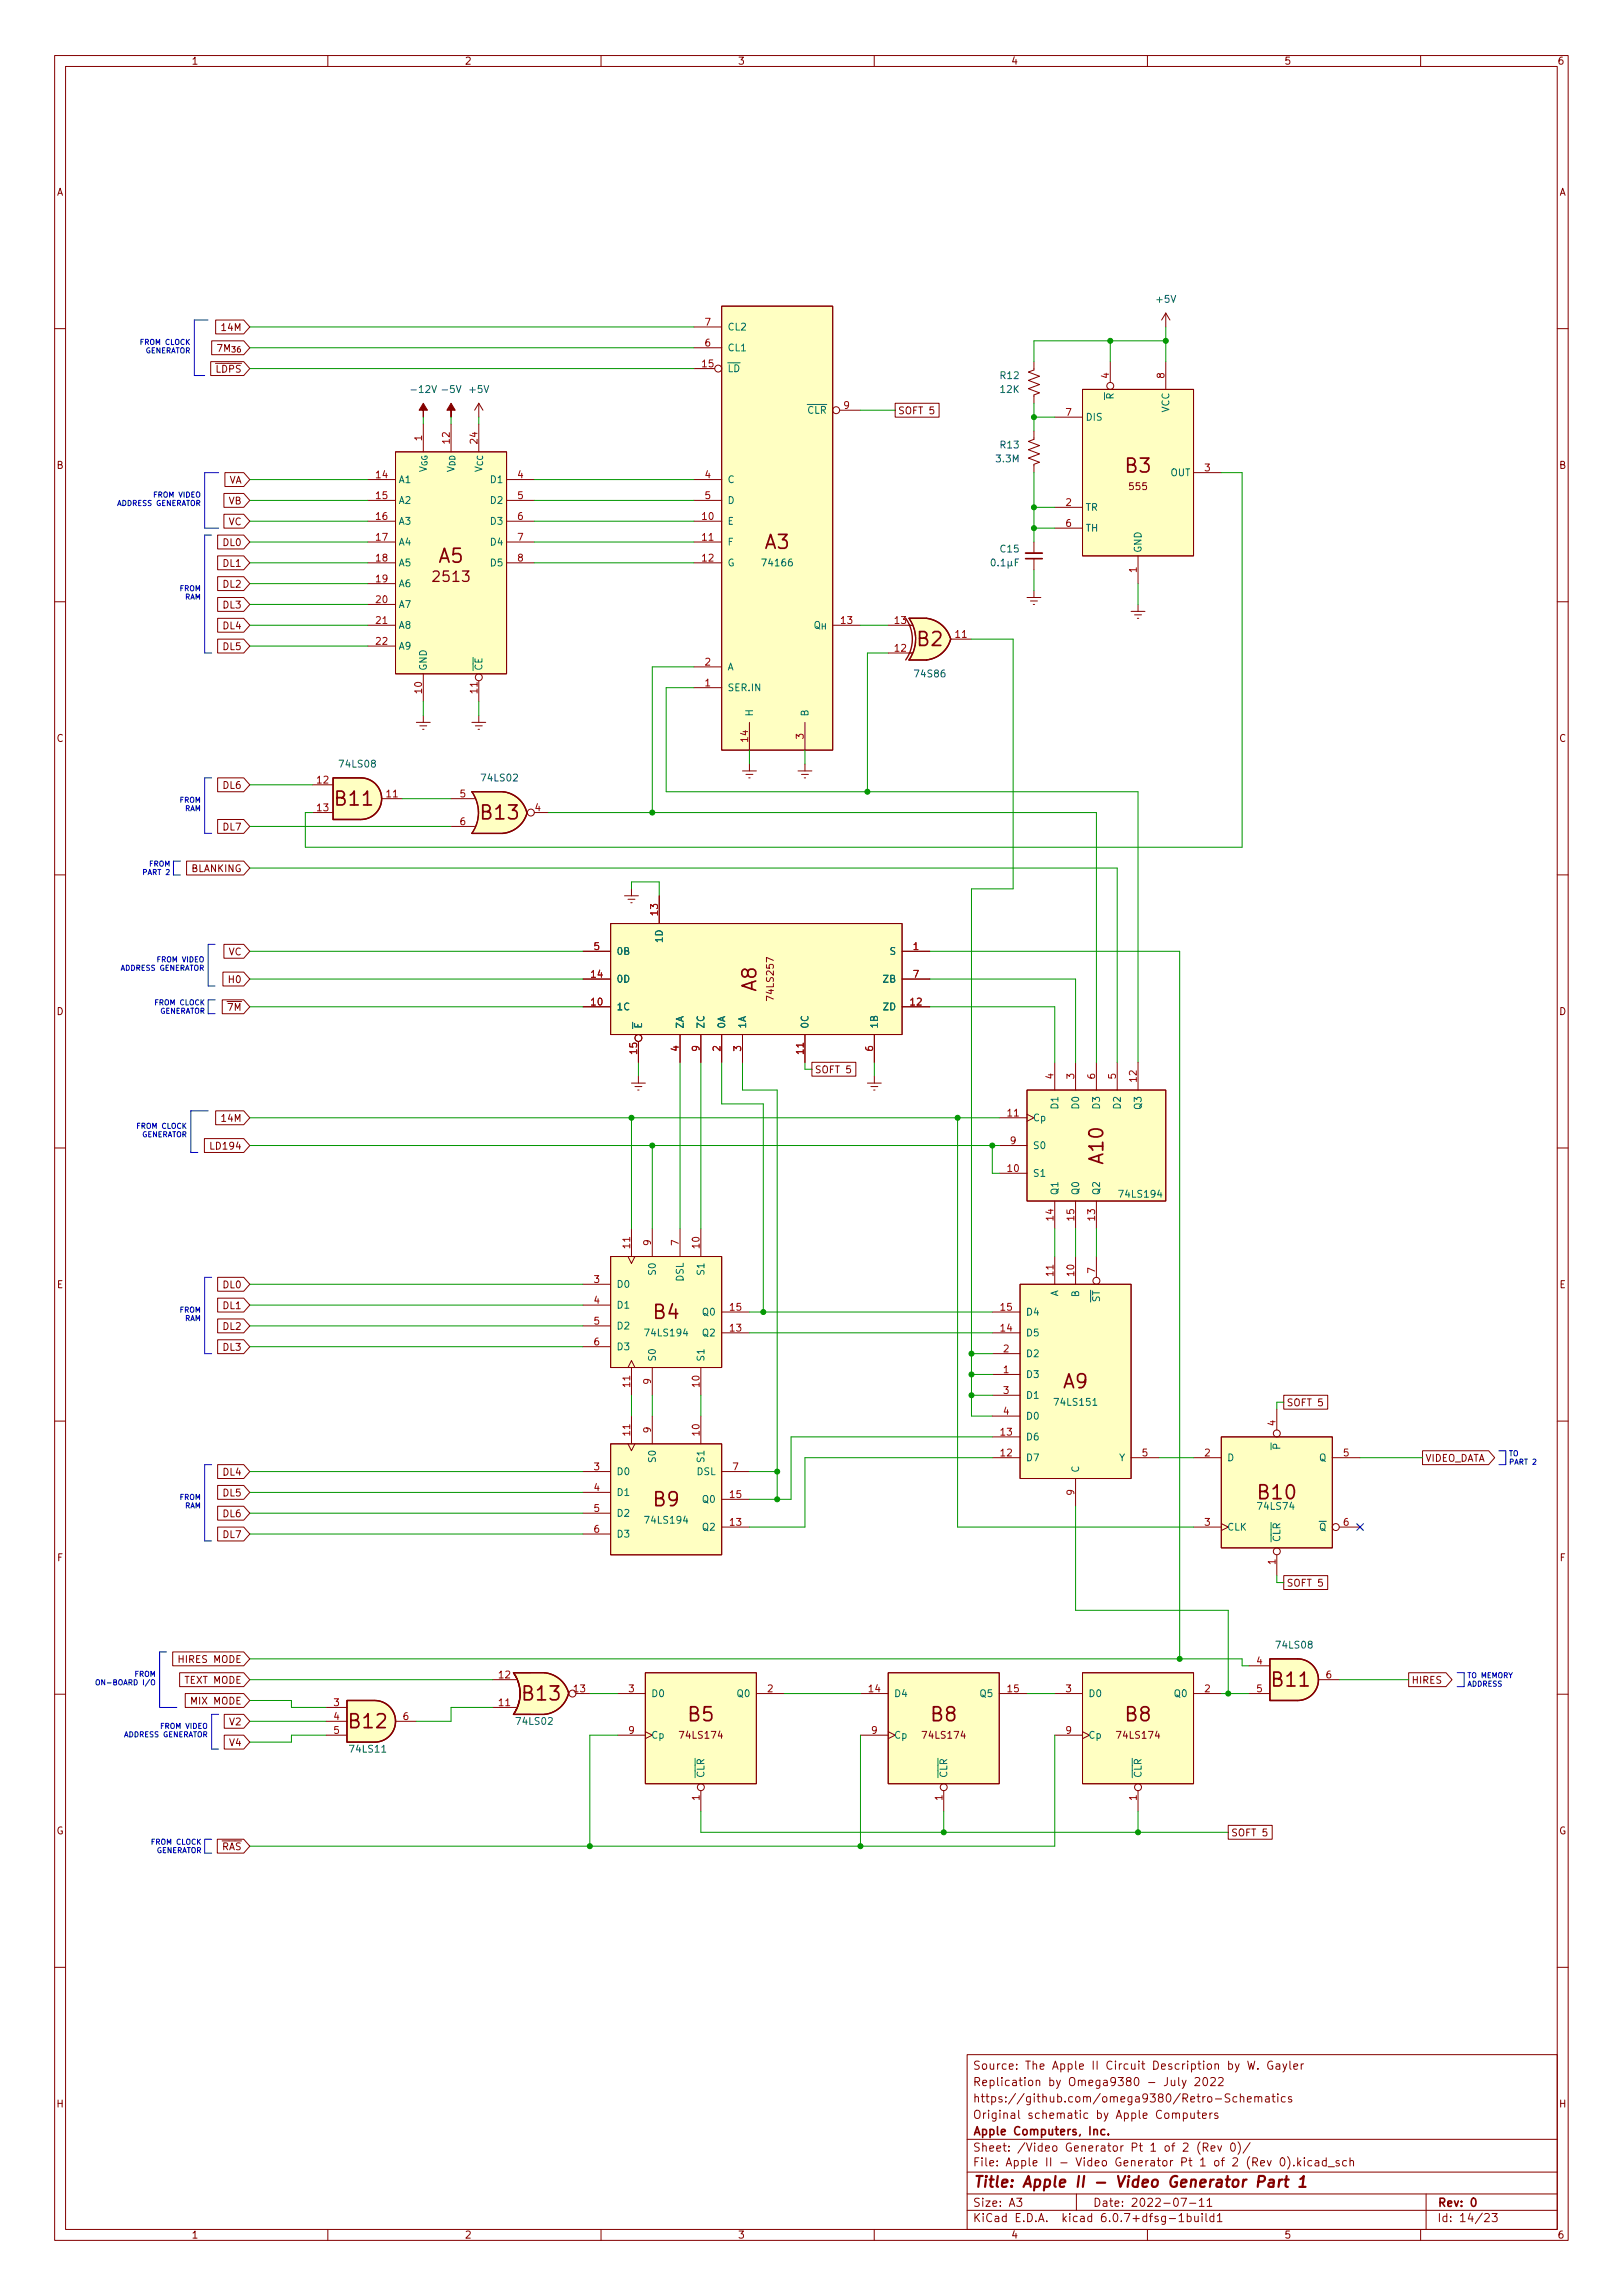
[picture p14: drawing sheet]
<svg xmlns="http://www.w3.org/2000/svg" width="297mm" height="420mm" viewBox="0 0 297 420" stroke-linecap="round" stroke-linejoin="round" font-family="sans-serif">
<defs><g id="words">
<g font-size="3.5" fill="#840000">
<text x="206" y="86.5">B3</text>
<text x="140" y="100.5">A3</text>
<text x="80.3" y="103">A5</text>
<text x="167.9" y="118.3">B2</text>
<text x="61.5" y="147.5">B11</text>
<text x="88.2" y="150">B13</text>
<text x="138.4" y="181.5" transform="rotate(-90 138.4 181.5)">A8</text>
<text x="201.9" y="213" transform="rotate(-90 201.9 213)">A10</text>
<text x="119.7" y="241.5">B4</text>
<text x="194.6" y="254.2">A9</text>
<text x="119.7" y="275.8">B9</text>
<text x="230.4" y="274.5">B10</text>
<text x="95.8" y="311.3">B13</text>
<text x="233" y="308.8">B11</text>
<text x="64.1" y="316.4">B12</text>
<text x="126" y="315.1">B5</text>
<text x="170.5" y="315.1">B8</text>
<text x="206" y="315.1">B8</text>
</g>
<text font-size="2.8" fill="#840000" x="178" y="400.5">Title: Apple II - Video Generator Part 1</text>
<text font-size="2.7" fill="#840000" x="79.6" y="106.5">2513</text>
<g font-size="2.1" fill="#840000">
<text x="178" y="381.9">Replication by Omega9380 - July 2022</text>
<text x="178" y="378.9">Source: The Apple II Circuit Description by W. Gayler</text>
<text x="178" y="387.9">Original schematic by Apple Computers</text>
<text x="178" y="384.9">https://github.com/omega9380/Retro-Schematics</text>
<text x="178" y="393.9">Sheet: /Video Generator Pt 1 of 2 (Rev 0)/</text>
<text x="178" y="390.9">Apple Computers, Inc.</text>
<text x="178" y="396.6">File: Apple II - Video Generator Pt 1 of 2 (Rev 0).kicad_sch</text>
<text x="178" y="406.8">KiCad E.D.A. kicad 6.0.7+dfsg-1build1</text>
<text x="178" y="404">Size: A3</text>
<text x="200" y="404">Date: 2022-07-11</text>
<text x="263" y="404">Rev: 0</text>
<text x="263" y="406.8">Id: 14/23</text>
</g>
<g font-size="1.8" fill="#840000">
<text x="35" y="11.8">1</text>
<text x="85" y="11.8">2</text>
<text x="135" y="11.8">3</text>
<text x="185" y="11.8">4</text>
<text x="235" y="11.8">5</text>
<text x="285" y="11.8">6</text>
<text x="10.3" y="35.8">A</text>
<text x="285.3" y="35.8">A</text>
<text x="40.9" y="60.6">14M</text>
<text x="38.2" y="68.2">~{LDPS}</text>
<text x="164.3" y="75.8">SOFT 5</text>
<text x="10.3" y="85.8">B</text>
<text x="41.8" y="88.5">VA</text>
<text x="206.8" y="89.7">555</text>
<text x="285.3" y="85.8">B</text>
<text x="41.8" y="92.3">VB</text>
<text x="40.9" y="100">DL0</text>
<text x="41.8" y="96.1">VC</text>
<text x="40.9" y="103.8">DL1</text>
<text x="40.9" y="107.6">DL2</text>
<text x="40.9" y="111.4">DL3</text>
<text x="40.9" y="119">DL5</text>
<text x="40.9" y="115.2">DL4</text>
<text x="10.3" y="135.8">C</text>
<text x="285.3" y="135.8">C</text>
<text x="40.9" y="144.4">DL6</text>
<text x="40.9" y="152">DL7</text>
<text x="35" y="159.6">BLANKING</text>
<text x="41.8" y="174.9">VC</text>
<text x="42" y="180">H0</text>
<text x="10.3" y="185.8">D</text>
<text x="40.5" y="185">~{7M}</text>
<text x="141.6" y="182.8" transform="rotate(-90 141.6 182.8)">74LS257</text>
<text x="285.3" y="185.8">D</text>
<text x="149.1" y="196.5">SOFT 5</text>
<text x="40.9" y="205.4">14M</text>
<text x="39" y="210.4">LD194</text>
<text x="10.4" y="235.8">E</text>
<text x="40.9" y="235.8">DL0</text>
<text x="40.9" y="239.7">DL1</text>
<text x="285.4" y="235.8">E</text>
<text x="40.9" y="243.5">DL2</text>
<text x="40.9" y="247.3">DL3</text>
<text x="235.4" y="257.4">SOFT 5</text>
<text x="260.8" y="267.6">VIDEO_DATA</text>
<text x="40.9" y="273.9">DL5</text>
<text x="40.9" y="270.1">DL4</text>
<text x="40.9" y="277.8">DL6</text>
<text x="40.9" y="281.6">DL7</text>
<text x="10.4" y="285.8">F</text>
<text x="285.5" y="285.8">F</text>
<text x="235.4" y="290.5">SOFT 5</text>
<text x="33.1" y="304.4">HIRES MODE</text>
<text x="34" y="308.2">TEXT MODE</text>
<text x="258.3" y="308.2">HIRES</text>
<text x="35.3" y="312">MIX MODE</text>
<text x="42.1" y="315.9">V2</text>
<text x="42.1" y="319.7">V4</text>
<text x="124.7" y="318.3">74LS174</text>
<text x="169.1" y="318.3">74LS174</text>
<text x="204.7" y="318.3">74LS174</text>
<text x="10.3" y="335.8">G</text>
<text x="285.3" y="335.8">G</text>
<text x="39.2" y="338.7">~{RAS}</text>
<text x="225.3" y="336.2">SOFT 5</text>
<text x="10.3" y="385.8">H</text>
<text x="285.3" y="385.8">H</text>
<text x="35" y="409.8">1</text>
<text x="85" y="409.8">2</text>
<text x="135" y="409.8">3</text>
<text x="185" y="409.8">4</text>
<text x="235" y="409.8">5</text>
<text x="285" y="409.8">6</text>
</g>
<g font-size="1.8" fill="#a90000">
<text x="129" y="59.6">7</text>
<text x="129" y="63.4">6</text>
<text x="128.6" y="67.2">15</text>
<text x="202.9" y="69.2" transform="rotate(-90 202.9 69.2)">4</text>
<text x="213.1" y="69.2" transform="rotate(-90 213.1 69.2)">8</text>
<text x="154.4" y="74.8">9</text>
<text x="195.1" y="76.1">7</text>
<text x="77.2" y="80.7" transform="rotate(-90 77.2 80.7)">1</text>
<text x="82.3" y="81.2" transform="rotate(-90 82.3 81.2)">12</text>
<text x="87.4" y="81.2" transform="rotate(-90 87.4 81.2)">24</text>
<text x="68.9" y="87.5">14</text>
<text x="94.8" y="87.5">4</text>
<text x="129" y="87.5">4</text>
<text x="220.5" y="86.3">3</text>
<text x="68.9" y="91.4">15</text>
<text x="68.9" y="95.2">16</text>
<text x="94.8" y="91.4">5</text>
<text x="94.8" y="95.2">6</text>
<text x="128.6" y="95.2">10</text>
<text x="129" y="91.4">5</text>
<text x="195.1" y="92.6">2</text>
<text x="68.9" y="99">17</text>
<text x="94.8" y="99">7</text>
<text x="128.6" y="99">11</text>
<text x="195.1" y="96.4">6</text>
<text x="68.9" y="102.8">18</text>
<text x="68.9" y="106.6">19</text>
<text x="94.8" y="102.8">8</text>
<text x="128.6" y="102.8">12</text>
<text x="208" y="104.8" transform="rotate(-90 208 104.8)">1</text>
<text x="68.9" y="110.4">20</text>
<text x="68.9" y="114.2">21</text>
<text x="68.9" y="118">22</text>
<text x="154" y="114.2">13</text>
<text x="163.8" y="119.3">12</text>
<text x="163.8" y="114.2">13</text>
<text x="174.9" y="116.8">11</text>
<text x="129" y="125.6">1</text>
<text x="129" y="121.8">2</text>
<text x="77.2" y="126.9" transform="rotate(-90 77.2 126.9)">10</text>
<text x="87.4" y="126.9" transform="rotate(-90 87.4 126.9)">11</text>
<text x="136.9" y="135.8" transform="rotate(-90 136.9 135.8)">14</text>
<text x="147.1" y="135.3" transform="rotate(-90 147.1 135.3)">3</text>
<text x="58.1" y="143.4">12</text>
<text x="58.1" y="148.5">13</text>
<text x="70.8" y="146">11</text>
<text x="84.2" y="146">5</text>
<text x="97.9" y="148.5">4</text>
<text x="84.2" y="151">6</text>
<text x="120.4" y="167.5" transform="rotate(-90 120.4 167.5)">13</text>
<text x="108.7" y="173.9">5</text>
<text x="167.1" y="173.9">1</text>
<text x="108.2" y="179">14</text>
<text x="167.1" y="179">7</text>
<text x="108.2" y="184.1">10</text>
<text x="166.7" y="184.1">12</text>
<text x="116.6" y="192.9" transform="rotate(-90 116.6 192.9)">15</text>
<text x="124.2" y="192.4" transform="rotate(-90 124.2 192.4)">4</text>
<text x="128" y="192.4" transform="rotate(-90 128 192.4)">9</text>
<text x="131.8" y="192.4" transform="rotate(-90 131.8 192.4)">2</text>
<text x="135.6" y="192.4" transform="rotate(-90 135.6 192.4)">3</text>
<text x="147.1" y="192.9" transform="rotate(-90 147.1 192.9)">11</text>
<text x="159.8" y="192.4" transform="rotate(-90 159.8 192.4)">6</text>
<text x="192.8" y="197.5" transform="rotate(-90 192.8 197.5)">4</text>
<text x="196.6" y="197.5" transform="rotate(-90 196.6 197.5)">3</text>
<text x="200.4" y="197.5" transform="rotate(-90 200.4 197.5)">6</text>
<text x="204.2" y="197.5" transform="rotate(-90 204.2 197.5)">5</text>
<text x="208" y="198" transform="rotate(-90 208 198)">12</text>
<text x="184.4" y="204.4">11</text>
<text x="184.9" y="209.5">9</text>
<text x="184.4" y="214.5">10</text>
<text x="119.1" y="228" transform="rotate(-90 119.1 228)">9</text>
<text x="124.2" y="228" transform="rotate(-90 124.2 228)">7</text>
<text x="192.8" y="223.4" transform="rotate(-90 192.8 223.4)">14</text>
<text x="196.6" y="223.4" transform="rotate(-90 196.6 223.4)">15</text>
<text x="200.4" y="223.4" transform="rotate(-90 200.4 223.4)">13</text>
<text x="115.3" y="228.5" transform="rotate(-90 115.3 228.5)">11</text>
<text x="128" y="228.5" transform="rotate(-90 128 228.5)">10</text>
<text x="192.8" y="233.6" transform="rotate(-90 192.8 233.6)">11</text>
<text x="196.6" y="233.6" transform="rotate(-90 196.6 233.6)">10</text>
<text x="200.4" y="233.1" transform="rotate(-90 200.4 233.1)">7</text>
<text x="108.7" y="234.9">3</text>
<text x="108.7" y="238.7">4</text>
<text x="133.6" y="239.9">15</text>
<text x="183.2" y="239.9">15</text>
<text x="108.7" y="242.5">5</text>
<text x="133.6" y="243.8">13</text>
<text x="183.2" y="243.8">14</text>
<text x="108.7" y="246.3">6</text>
<text x="183.7" y="251.4">1</text>
<text x="183.7" y="247.6">2</text>
<text x="115.3" y="253.9" transform="rotate(-90 115.3 253.9)">11</text>
<text x="119.1" y="253.4" transform="rotate(-90 119.1 253.4)">9</text>
<text x="128" y="253.9" transform="rotate(-90 128 253.9)">10</text>
<text x="183.7" y="255.2">3</text>
<text x="115.3" y="262.8" transform="rotate(-90 115.3 262.8)">11</text>
<text x="119.1" y="262.3" transform="rotate(-90 119.1 262.3)">9</text>
<text x="128" y="262.8" transform="rotate(-90 128 262.8)">10</text>
<text x="183.2" y="262.8">13</text>
<text x="183.7" y="259">4</text>
<text x="233.4" y="261" transform="rotate(-90 233.4 261)">4</text>
<text x="108.7" y="269.2">3</text>
<text x="134.1" y="269.2">7</text>
<text x="183.2" y="266.6">12</text>
<text x="209.1" y="266.6">5</text>
<text x="220.5" y="266.6">2</text>
<text x="245.9" y="266.6">5</text>
<text x="108.7" y="273">4</text>
<text x="133.6" y="274.2">15</text>
<text x="196.6" y="273.7" transform="rotate(-90 196.6 273.7)">9</text>
<text x="108.7" y="276.8">5</text>
<text x="108.7" y="280.6">6</text>
<text x="133.6" y="279.3">13</text>
<text x="220.5" y="279.3">3</text>
<text x="245.9" y="279.3">6</text>
<text x="233.4" y="286.4" transform="rotate(-90 233.4 286.4)">1</text>
<text x="230" y="304.7">4</text>
<text x="91.3" y="307.3">12</text>
<text x="105.1" y="309.8">13</text>
<text x="115.1" y="309.8">3</text>
<text x="140.5" y="309.8">2</text>
<text x="159" y="309.8">14</text>
<text x="184.4" y="309.8">15</text>
<text x="195.1" y="309.8">3</text>
<text x="220.5" y="309.8">2</text>
<text x="230" y="309.8">5</text>
<text x="242.7" y="307.3">6</text>
<text x="61.1" y="312.3">3</text>
<text x="61.1" y="314.9">4</text>
<text x="61.1" y="317.4">5</text>
<text x="73.8" y="314.9">6</text>
<text x="91.3" y="312.3">11</text>
<text x="115.1" y="317.4">9</text>
<text x="159.5" y="317.4">9</text>
<text x="195.1" y="317.4">9</text>
<text x="128" y="329.6" transform="rotate(-90 128 329.6)">1</text>
<text x="172.5" y="329.6" transform="rotate(-90 172.5 329.6)">1</text>
<text x="208" y="329.6" transform="rotate(-90 208 329.6)">1</text>
</g>
<g font-size="1.8" fill="#006464">
<text x="211.8" y="55.4">+5V</text>
<text x="133.1" y="64.3">CL1</text>
<text x="133.1" y="60.5">CL2</text>
<text x="75.6" y="71.9">-12V</text>
<text x="81.2" y="71.9">-5V</text>
<text x="86" y="71.9">+5V</text>
<text x="133.1" y="68.1">~{LD}</text>
<text x="183.1" y="69.4">R12</text>
<text x="183.1" y="71.9">12K</text>
<text x="146.4" y="75.7">~{CLR}</text>
<text x="198.6" y="77">DIS</text>
<text x="203.8" y="74.5" transform="rotate(-90 203.8 74.5)">~{R}</text>
<text x="214" y="75.5" transform="rotate(-90 214 75.5)">VCC</text>
<text x="183.1" y="82.1">R13</text>
<text x="72.9" y="88.4">A1</text>
<text x="89.9" y="88.4">D1</text>
<text x="133.1" y="88.4">C</text>
<text x="182.4" y="84.6">3.3M</text>
<text x="214.2" y="87.2">OUT</text>
<text x="72.9" y="92.2">A2</text>
<text x="89.9" y="92.2">D2</text>
<text x="133.1" y="92.2">D</text>
<text x="198.6" y="93.5">TR</text>
<text x="72.9" y="96.1">A3</text>
<text x="72.9" y="99.9">A4</text>
<text x="89.9" y="96.1">D3</text>
<text x="89.9" y="99.9">D4</text>
<text x="133.1" y="96.1">E</text>
<text x="133.1" y="99.9">F</text>
<text x="183.1" y="101.1">C15</text>
<text x="198.6" y="97.3">TH</text>
<text x="208.9" y="101.3" transform="rotate(-90 208.9 101.3)">GND</text>
<text x="72.9" y="103.7">A5</text>
<text x="72.9" y="107.5">A6</text>
<text x="89.9" y="103.7">D5</text>
<text x="133.1" y="103.7">G</text>
<text x="139.8" y="103.7">74166</text>
<text x="72.9" y="111.3">A7</text>
<text x="72.9" y="115.1">A8</text>
<text x="72.9" y="118.9">A9</text>
<text x="146.4" y="115.1">Q_{H}</text>
<text x="78.1" y="122.9" transform="rotate(-90 78.1 122.9)">GND</text>
<text x="88.3" y="122.9" transform="rotate(-90 88.3 122.9)">~{CE}</text>
<text x="133.1" y="122.7">A</text>
<text x="167.6" y="124">74S86</text>
<text x="133.1" y="126.5">SER.IN</text>
<text x="137.8" y="131.2" transform="rotate(-90 137.8 131.2)">H</text>
<text x="148" y="131.2" transform="rotate(-90 148 131.2)">B</text>
<text x="62.3" y="140.5">74LS08</text>
<text x="88.3" y="143">74LS02</text>
<text x="121.3" y="172.4" transform="rotate(-90 121.3 172.4)">1D</text>
<text x="112.8" y="179.9">0D</text>
<text x="112.8" y="174.8">0B</text>
<text x="161.7" y="179.9">ZB</text>
<text x="162.9" y="174.8">S</text>
<text x="112.8" y="185">1C</text>
<text x="161.7" y="185">ZD</text>
<text x="117.5" y="188.4" transform="rotate(-90 117.5 188.4)">~{E}</text>
<text x="125.1" y="188.4" transform="rotate(-90 125.1 188.4)">ZA</text>
<text x="128.9" y="188.4" transform="rotate(-90 128.9 188.4)">ZC</text>
<text x="132.7" y="188.4" transform="rotate(-90 132.7 188.4)">0A</text>
<text x="136.5" y="188.4" transform="rotate(-90 136.5 188.4)">1A</text>
<text x="148" y="188.4" transform="rotate(-90 148 188.4)">0C</text>
<text x="160.7" y="188.4" transform="rotate(-90 160.7 188.4)">1B</text>
<text x="193.7" y="202.8" transform="rotate(-90 193.7 202.8)">D1</text>
<text x="197.5" y="202.8" transform="rotate(-90 197.5 202.8)">D0</text>
<text x="201.3" y="202.8" transform="rotate(-90 201.3 202.8)">D3</text>
<text x="205.1" y="202.8" transform="rotate(-90 205.1 202.8)">D2</text>
<text x="208.9" y="202.9" transform="rotate(-90 208.9 202.9)">Q3</text>
<text x="189" y="205.3">Cp</text>
<text x="189" y="215.4">S1</text>
<text x="189" y="210.4">S0</text>
<text x="193.7" y="218.9" transform="rotate(-90 193.7 218.9)">Q1</text>
<text x="197.5" y="218.9" transform="rotate(-90 197.5 218.9)">Q0</text>
<text x="201.3" y="218.9" transform="rotate(-90 201.3 218.9)">Q2</text>
<text x="205.1" y="219.2">74LS194</text>
<text x="120" y="233.2" transform="rotate(-90 120 233.2)">S0</text>
<text x="128.9" y="233.2" transform="rotate(-90 128.9 233.2)">S1</text>
<text x="112.8" y="235.8">D0</text>
<text x="112.8" y="239.6">D1</text>
<text x="125.1" y="234.6" transform="rotate(-90 125.1 234.6)">DSL</text>
<text x="193.7" y="237.4" transform="rotate(-90 193.7 237.4)">A</text>
<text x="197.5" y="237.4" transform="rotate(-90 197.5 237.4)">B</text>
<text x="201.3" y="239.8" transform="rotate(-90 201.3 239.8)">~{ST}</text>
<text x="112.8" y="243.4">D2</text>
<text x="118.3" y="244.6">74LS194</text>
<text x="128.7" y="244.6">Q2</text>
<text x="128.7" y="240.8">Q0</text>
<text x="187.7" y="244.6">D5</text>
<text x="187.7" y="240.8">D4</text>
<text x="112.8" y="247.2">D3</text>
<text x="120" y="249.3" transform="rotate(-90 120 249.3)">S0</text>
<text x="128.9" y="249.3" transform="rotate(-90 128.9 249.3)">S1</text>
<text x="187.7" y="248.5">D2</text>
<text x="187.7" y="252.3">D3</text>
<text x="187.7" y="256.1">D1</text>
<text x="193.3" y="257.3">74LS151</text>
<text x="187.7" y="263.7">D6</text>
<text x="187.7" y="259.9">D0</text>
<text x="120" y="267.5" transform="rotate(-90 120 267.5)">S0</text>
<text x="128.9" y="267.5" transform="rotate(-90 128.9 267.5)">S1</text>
<text x="187.7" y="267.5">D7</text>
<text x="197.5" y="269.7" transform="rotate(-90 197.5 269.7)">C</text>
<text x="204.8" y="267.5">Y</text>
<text x="224.5" y="267.5">D</text>
<text x="241.4" y="267.5">Q</text>
<text x="112.8" y="270">D0</text>
<text x="112.8" y="273.9">D1</text>
<text x="127.5" y="270">DSL</text>
<text x="128.7" y="275.1">Q0</text>
<text x="112.8" y="277.7">D2</text>
<text x="112.8" y="281.5">D3</text>
<text x="118.3" y="278.9">74LS194</text>
<text x="128.7" y="280.2">Q2</text>
<text x="224.5" y="280.2">CLK</text>
<text x="230.4" y="276.4">74LS74</text>
<text x="240.1" y="280.2">~{Q}</text>
<text x="234.3" y="282.4" transform="rotate(-90 234.3 282.4)">~{CLR}</text>
<text x="233.8" y="301.8">74LS08</text>
<text x="119.1" y="310.7">D0</text>
<text x="135.1" y="310.7">Q0</text>
<text x="163.6" y="310.7">D4</text>
<text x="179.5" y="310.7">Q5</text>
<text x="199.1" y="310.7">D0</text>
<text x="215.1" y="310.7">Q0</text>
<text x="94.7" y="315.8">74LS02</text>
<text x="64.2" y="320.8">74LS11</text>
<text x="119.1" y="318.3">Cp</text>
<text x="163.6" y="318.3">Cp</text>
<text x="199.1" y="318.3">Cp</text>
<text x="128.9" y="325.5" transform="rotate(-90 128.9 325.5)">~{CLR}</text>
<text x="173.4" y="325.5" transform="rotate(-90 173.4 325.5)">~{CLR}</text>
<text x="208.9" y="325.5" transform="rotate(-90 208.9 325.5)">~{CLR}</text>
</g>
<g font-size="1.3" fill="#0000c2">
<text x="25.9" y="63.1">FROM CLOCK</text>
<text x="26.4" y="64.7">GENERATOR</text>
<text x="21.4" y="92.6">ADDRESS GENERATOR</text>
<text x="28.4" y="91.1">FROM VIDEO</text>
<text x="32.9" y="108.2">FROM</text>
<text x="33.8" y="109.8">RAM</text>
<text x="32.9" y="147">FROM</text>
<text x="33.8" y="148.5">RAM</text>
<text x="26.5" y="160.2">PART 2</text>
<text x="27.3" y="158.6">FROM</text>
<text x="22" y="177.7">ADDRESS GENERATOR</text>
<text x="29" y="176.2">FROM VIDEO</text>
<text x="28.5" y="184">FROM CLOCK</text>
<text x="29" y="185.6">GENERATOR</text>
<text x="25.2" y="206.6">FROM CLOCK</text>
<text x="25.7" y="208.2">GENERATOR</text>
<text x="32.9" y="240.3">FROM</text>
<text x="33.8" y="241.8">RAM</text>
<text x="276.1" y="266.6">TO</text>
<text x="276.1" y="268.1">PART 2</text>
<text x="32.9" y="274.6">FROM</text>
<text x="33.8" y="276.1">RAM</text>
<text x="19.1" y="308.5">ON-BOARD I/O</text>
<text x="24.6" y="307">FROM</text>
<text x="268.5" y="307.2">TO MEMORY</text>
<text x="268.5" y="308.8">ADDRESS</text>
<text x="29.6" y="316.5">FROM VIDEO</text>
<text x="22.6" y="318">ADDRESS GENERATOR</text>
<text x="27.9" y="337.7">FROM CLOCK</text>
<text x="28.4" y="339.2">GENERATOR</text>
</g>
</g></defs>
<g fill="none" stroke="#840000" stroke-width=".18">
<path d="M10 10.2h277v400h-277zM12 12.2h273v396h-273zM60 10.2v2M110 10.2v2M160 10.2v2M210 10.2v2M260 10.2v2M39.5 58.6h5.1l1.1 1.3-1.1 1.2h-5.1zM127 59.9h5.1M132.1 56h20.3v81.3h-20.3zM213.4 57.3v2.6M213.4 57.3l-.8 1.3"/>
<path d="M213.4 57.3l.7 1.3M10 60.2h2M38.6 66.2h6l1.1 1.3-1.1 1.2h-6zM38.7 62.4h5.9l1.1 1.3-1.1 1.2h-5.9zM39.8 63.1h.8l-.5 1.2M41.1 64.3v-1.2l.5 .9 .4-.9v1.2M42.4 63.5h.7l-.4 .3 .3 .1v.5l-.1 .1-.5-.1M43.9 63.5h-.3l-.1 .2-.1 .6 .2 .2 .4-.1-.1-.5-.3-.1-.2 .2M77.5 77.6v5.1M82.5 77.6v5.1M87.6 73.8v2.6M87.6 77.6v5.1"/>
<path d="M87.6 73.8l-.7 1.3M87.6 73.8l.8 1.3M127 67.5h3.8M127 63.7h5.1M153.7 75.1h3.8M163.8 73.8h8.1v2.6h-8.1zM189.2 66.2v1.5l-1 .4 2 .8-2 .7 2 .8-2 .8 2 .7-1 .4v1.5M189.2 78.9v1.5l-1 .4 2 .8-2 .7 2 .8-2 .8 2 .7-1 .4v1.5M193 76.4h5.1M198.1 71.3h20.3v30.5h-20.3zM203.2 66.2v3.8M213.4 66.2v5.1"/>
<path d="M285 60.2h2M39.8 98h4.8l1.1 1.2-1.1 1.3h-4.8zM41 90.3h3.6l1.1 1.3-1.1 1.3h-3.6zM41 94.1h3.6l1.1 1.3-1.1 1.3h-3.6zM41.2 86.5h3.4l1.1 1.3-1.1 1.3h-3.4zM67.3 87.8h5.1M67.3 91.6h5.1M67.3 95.4h5.1M67.3 99.2h5.1M72.4 82.7h20.3v40.7h-20.3zM92.7 87.8h5.1M92.7 91.6h5.1"/>
<path d="M92.7 95.4h5.1M92.7 99.2h5.1M127 87.8h5.1M127 91.6h5.1M127 95.4h5.1M127 99.2h5.1M189.2 99.2v2.1M193 92.9h5.1M193 96.7h5.1M218.4 86.5h5.1M10 110.2h2M39.8 117h4.8l1.1 1.3-1.1 1.2h-4.8z"/>
<path d="M39.8 101.8h4.8l1.1 1.2-1.1 1.3h-4.8zM39.8 109.4h4.8l1.1 1.3-1.1 1.2h-4.8zM39.8 113.2h4.8l1.1 1.3-1.1 1.2h-4.8zM39.8 105.6h4.8l1.1 1.2-1.1 1.3h-4.8zM67.3 103h5.1M67.3 106.8h5.1M67.3 110.7h5.1M67.3 114.5h5.1M67.3 118.3h5.1M92.7 103h5.1M127 103h5.1M152.4 114.5h5.1"/>
<path d="M162.6 114.5h4.4M162.6 119.5h4.4M169.5 113.2h-3.1a6.7 6.7 0 0 1 0 7.6h3.1M174 117h3.8M188 109.4h2.5M188.6 110h1.3M189.1 110.7h.3M189.2 102.3v2M189.2 108.1v1.3M207 111.9h2.5M207.6 112.6h1.3M208.2 113.2h.2"/>
<path d="M208.3 101.8v5M208.3 110.7v1.2M285 110.2h2M76.2 132.2h2.5M76.8 132.9h1.3M77.3 133.5h.3M77.5 123.4v5M77.5 131v1.2M86.4 132.2h2.5M87 132.9h1.3M87.5 133.5h.3M87.6 124.6v3.8"/>
<path d="M87.6 131v1.2M127 125.9h5.1M127 122.1h5.1M137.2 132.2v5.1M137.2 139.9v1.2M147.3 132.2v5.1M147.3 139.9v1.2M34.1 157.6h10.5l1.1 1.3-1.1 1.3h-10.5zM39.8 142.4h4.8l1.1 1.3-1.1 1.2h-4.8zM39.8 150h4.8l1.1 1.3-1.1 1.3h-4.8zM57.1 148.8h3.9M57.1 143.7h3.9"/>
<path d="M69.8 146.2h3.9M82.5 146.2h4.4M82.5 151.3h4.4M92.1 144.9h-5.7a6.6 6.6 0 0 1 0 7.7h5.7M97.8 148.8h2.5M135.9 141.1h2.5M136.5 141.8h1.3M137 142.4h.3M146 141.1h2.6M146.7 141.8h1.3M147.2 142.4h.2M10 160.2h2"/>
<path d="M40.8 178h3.8l1.1 1.2-1.1 1.3h-3.8zM41 172.9h3.6l1.1 1.3-1.1 1.2h-3.6zM106.7 174.2h5.1M106.7 179.2h5.1M111.8 169.1h53.3v20.3h-53.3zM114.3 164h2.5M114.9 164.6h1.3M115.4 165.3h.3M115.6 162.7v1.3M120.6 164v5.1M165.1 174.2h5.1M165.1 179.2h5.1"/>
<path d="M285 160.2h2M40.7 183h3.9l1.1 1.3-1.1 1.3h-3.9zM106.7 184.3h5.1M115.6 198.3h2.5M116.2 198.9h1.3M116.7 199.6h.3M116.8 190.7v3.8M116.8 197v1.3M124.5 189.4v5.1M128.3 189.4v5.1M132.1 189.4v5.1M135.9 189.4v5.1"/>
<path d="M147.3 189.4v5.1M148.6 194.5h8v2.5h-8zM158.7 198.3h2.6M159.4 198.9h1.3M159.9 199.6h.2M160 189.4v5.1M160 197v1.3M165.1 184.3h5.1M188 199.6h25.4v20.3h-25.4zM193 194.5v5.1M196.8 194.5v5.1M200.7 194.5v5.1"/>
<path d="M204.5 194.5v5.1M208.3 194.5v5.1M10 210.2h2M37.4 208.4h7.2l1.1 1.3-1.1 1.3h-7.2zM39.5 203.4h5.1l1.1 1.2-1.1 1.3h-5.1zM182.9 214.8h5.1M182.9 204.6h5.1M182.9 209.7h5.1M188 204l1.2 .6-1.2 .7M193 219.9v5.1M196.8 219.9v5.1M200.7 219.9v5.1"/>
<path d="M285 210.2h2M39.8 233.8h4.8l1.1 1.3-1.1 1.3h-4.8zM39.8 237.7h4.8l1.1 1.2-1.1 1.3h-4.8zM106.7 235.1h5.1M106.7 238.9h5.1M111.8 230h20.3v20.4h-20.3zM114.9 230l.7 1.3 .6-1.3M115.6 225v5M119.4 225v5M124.5 225v5M128.3 225v5M186.7 235.1h20.3v35.6h-20.3z"/>
<path d="M193 230v5.1M196.8 230v5.1M200.7 230v3.8M39.8 245.3h4.8l1.1 1.2-1.1 1.3h-4.8zM39.8 241.5h4.8l1.1 1.2-1.1 1.3h-4.8zM106.7 242.7h5.1M106.7 246.5h5.1M114.9 250.4l.7-1.3 .6 1.3M115.6 250.4v5M115.6 259.2v5.1M119.4 250.4v5M119.4 259.2v5.1"/>
<path d="M128.3 250.4v5M128.3 259.2v5.1M132.1 244h5.1M132.1 240.2h5.1M181.6 244h5.1M181.6 240.2h5.1M181.6 251.6h5.1M181.6 247.8h5.1M181.6 255.4h5.1M181.6 259.2h5.1M233.7 258v3.8M234.9 255.4h8.1v2.6h-8.1z"/>
<path d="M10 260.2h2M39.8 275.8h4.8l1.1 1.2-1.1 1.3h-4.8zM39.8 271.9h4.8l1.1 1.3-1.1 1.3h-4.8zM39.8 279.6h4.8l1.1 1.2-1.1 1.3h-4.8zM39.8 268.1h4.8l1.1 1.3-1.1 1.3h-4.8zM106.7 269.4h5.1M106.7 273.2h5.1M106.7 277h5.1M111.8 264.3h20.3v20.3h-20.3zM114.9 264.3l.7 1.3 .6-1.3M132.1 279.6h5.1M132.1 274.5h5.1"/>
<path d="M132.1 269.4h5.1M181.6 266.9h5.1M181.6 263.1h5.1M196.8 270.7v5.1M207 266.9h5.1M218.4 279.6h5.1M218.4 266.9h5.1M223.5 263.1h20.3v20.3h-20.3zM223.5 278.9l1.3 .7-1.3 .6M243.8 266.9h5.1M245.1 279.6h3.8M260.3 265.6h12.1l1.2 1.3-1.2 1.2h-12.1z"/>
<path d="M285 260.2h2M106.7 280.8h5.1M233.7 284.6v3.9M234.9 288.5h8.1v2.5h-8.1zM10 310.2h2M31.6 302.4h13l1.1 1.3-1.1 1.3h-13zM32.9 306.2h11.7l1.1 1.3-1.1 1.3h-11.7zM33.9 310h10.7l1.1 1.3-1.1 1.3h-10.7zM41 313.9h3.6l1.1 1.2-1.1 1.3h-3.6zM41 317.7h3.6l1.1 1.2-1.1 1.3h-3.6zM59.7 312.6h3.8M59.7 315.1h3.8"/>
<path d="M59.7 317.7h3.8M72.4 315.1h3.8M90.2 312.6h4.3M90.2 307.5h4.3M97.2 306.2h-3.2a6.7 6.7 0 0 1 0 7.7h3.2M99.7 306.2h-5.7a6.7 6.7 0 0 1 0 7.7h5.7M105.4 310h2.5M113 317.7h5.1M113 310h5.1M118.1 306.2h20.3v20.4h-20.3zM118.1 317l1.3 .7-1.3 .6M138.4 310h5.1"/>
<path d="M157.5 317.7h5.1M157.5 310h5.1M162.6 306.2h20.3v20.4h-20.3zM162.6 317l1.2 .7-1.2 .6M182.9 310h5.1M193 317.7h5.1M193 310h5.1M198.1 306.2h20.3v20.4h-20.3zM198.1 317l1.3 .7-1.3 .6M218.4 310h5.1M228.6 310h3.8M228.6 305h3.8"/>
<path d="M241.3 307.5h3.8M257.8 306.2h6.8l1.2 1.3-1.2 1.3h-6.8zM285 310.2h2M39.8 336.7h4.8l1.1 1.3-1.1 1.3h-4.8zM128.3 327.8v3.8M172.7 327.8v3.8M208.3 327.8v3.8M224.8 334.2h8v2.5h-8zM10 360.2h2M177 376.2h108v32h-108zM228.4 377.3l.3 1.5 .3-1 .3 1 .3-1.5M230.2 378.7v.1"/>
<path d="M232.9 377.4a.7 .7 0 0 0-.9 .7 .7 .7 0 0 0 .9 .7v-.6h-.3M233.6 377.9h.5l.1 .9M234.2 378.2l-.5 .1a.29 .29 0 0 0-.2 .3 .29 .29 0 0 0 .2 .2h.5M234.8 377.8l.3 1M235.5 377.8l-.5 1.4-.2 .1M236.1 377.3v1.3l.2 .2M236.8 378.3l.7-.1-.1-.3-.4-.1-.2 .3 .1 .7h.5M238.1 377.8v1M238.6 377.8l-.3 .1-.2 .2M285 360.2h2M177 397.7h108M177 391.7h108"/>
<path d="M214.4 380.8v1h.4l.2-.1M215 380.8v1M215.2 387.1l.2-.3 .4 .1 .1 .9M215.7 380.3v1.3l.2 .2M216.4 380.8l.3 1M216.6 386.9l.4-.1 .3 .3v.5l-.2 .2h-.5M216.6 386.8v1.5M217.1 380.8l-.5 1.4-.2 .1M217.9 386.8l.1 1h.4l.2-.1M218.6 386.8v1M218.7 380.5l.6-.2 .2 .2 .1 .3-1 1h1M219.1 386.8h.5"/>
<path d="M219.3 386.3v1.3l.3 .2M219.6 392.1a1.72 1.72 0 0 0 0 2.3M220.1 387.3l.7-.1-.1-.3-.4-.1-.2 .3v.7h.6M220.2 393.1h.7l.2-.3-.1-.3-.2-.2h-.6v1.5M220.3 380.5l.2-.2a.8 .8 0 0 1 .5 .8 .8 .8 0 0 1-.5 .7l-.2-.1-.2-.4zM220.6 393.1l.5 .7M221.4 386.8v1M221.6 380.5l.5-.2 .3 .2v.3l-.9 1h.9M221.6 393.3l.8-.1-.1-.3-.4-.1-.3 .3 .1 .7h.6M221.9 386.8l-.3 .1-.2 .2M222.9 392.8l.3 1 .4-1M222.9 386.9l-.4-.1-.2 .3 .1 .2 .5 .1v.4h-.6"/>
<path d="M223 380.5l.6-.2 .2 .2 .1 .3-1 1h1M225.1 383.4l-.6-.1-.2 .2v.4l.6 .3 .2 .4-.3 .2h-.6M225.4 392.5l.2-.2a.8 .8 0 0 1 .5 .8 .8 .8 0 0 1-.5 .7l-.2-.1-.2-.4zM226.4 383.9l-.5-.1-.3 .3v.5l.2 .2h.6M226.6 392.1a1.72 1.72 0 0 1 0 2.3M227 384l.2-.2 .4 .1v.9M227 383.3v1.5M228.3 384.3l.7-.1-.1-.3-.4-.1-.2 .3 .1 .7h.5M228.8 392.3l-1.3 1.9M229.6 384l.3-.2 .3 .1 .1 .9M229.6 383.8v1M230.3 384.1l.2-.3 .4 .1v.9"/>
<path d="M231.6 383.9h.6l.1 .9M232.3 384.2l-.5 .1a.29 .29 0 0 0-.2 .3 .29 .29 0 0 0 .2 .2h.5M232.8 383.8h.6M233 383.3v1.3l.4 .2M233.9 383.3v.2M233.9 383.8v1M234.4 395.2l.2-.2a.8 .8 0 0 1 .6 .8 .8 .8 0 0 1-.6 .7l-.2-.1-.1-.4zM235.2 383.9l-.4-.1-.3 .3v.5l.1 .2h.6M235.6 394.8a1.72 1.72 0 0 1 0 2.3M236.4 383.9l-.4-.1-.2 .3 .1 .2 .5 .1v.4h-.6M236.8 396.4v.1M237.5 395v1.5"/>
<path d="M237.6 396l.5 .5M238.1 395.5l-.6 .6M238.7 395v.2M238.7 395.5v1M240.1 395.6l-.5-.1-.2 .3v.5l.1 .2h.6M240.7 395.6h.6l.1 .9M241.4 395.9l-.5 .1a.29 .29 0 0 0-.3 .3 .29 .29 0 0 0 .3 .2h.5M242.7 395.6l-.4-.1-.3 .3v.5l.1 .2h.6M242.7 395v1.5M243.1 396.7h1.1M245.1 395.6l-.4-.1-.2 .3 .1 .2 .5 .1v.4h-.6M246.4 395.6l-.4-.1-.3 .3v.5l.2 .2h.5"/>
<path d="M247.1 395.7l.2-.2 .3 .1 .1 .9M247.1 395v1.5M60 408.2v2M110 408.2v2M160 408.2v2M177 404.7h108M177 401.7h108M186.1 402.4h.9l-.5 .6 .4 .2v.6l-.2 .1h-.4l-.2-.1M197 401.7v3M210 408.2v2M214 406.2h1.1M215.8 405.7l.4-.5v1.5"/>
<path d="M215.8 406.7h.8M216.1 402.4h1l-.6 1.5M217.3 405.8l.4-.1 .3 .3v.5l-.1 .2h-.6M217.3 405.2v1.5M217.7 403.4h1.2M218.6 405.7l.1 1h.4l.2-.1M219.3 405.7v1M219.5 402.9l.4-.5v1.5M219.5 403.9h.9M220 405.2v.2M220 405.7v1M220.7 405.2v1.3l.2 .2"/>
<path d="M220.9 402.9l.5-.5v1.5M220.9 403.9h.9M222.1 405.8l-.4-.1-.3 .3v.5l.2 .2h.5M222.1 405.2v1.5M222.8 405.7l.4-.5v1.5M222.8 406.7h.8M260 408.2v2M261 401.7v6.5M271.7 405.4l.6-.2 .2 .2 .1 .3-.9 1h.9M273.1 405.2h.9l-.5 .6 .4 .2v.6l-.2 .1h-.4l-.2-.1"/>
<circle cx="131.4" cy="67.5" r=".63"/>
<circle cx="153" cy="75.1" r=".63"/>
<circle cx="203.2" cy="70.7" r=".63"/>
<circle cx="87.6" cy="124" r=".63"/>
<circle cx="97.2" cy="148.8" r=".63"/>
<circle cx="116.8" cy="190" r=".63"/>
<circle cx="200.7" cy="234.5" r=".63"/>
<circle cx="233.7" cy="262.4" r=".63"/>
<circle cx="244.5" cy="279.6" r=".63"/>
<circle cx="233.7" cy="284" r=".63"/>
<circle cx="104.8" cy="310" r=".63"/>
<circle cx="128.3" cy="327.2" r=".63"/>
<circle cx="172.7" cy="327.2" r=".63"/>
<circle cx="208.3" cy="327.2" r=".63"/>
</g>
<path d="M187.7 102.3h3.1M200.2 390l.2-.2 .4 .1v.9M202.2 389.9l-.4-.1-.3 .3v.5l.1 .2h.6M202.8 390.7v.1M269.4 402.6l.2-.2a.8 .8 0 0 1 .5 .8 .8 .8 0 0 1-.5 .7l-.2-.1-.1-.4z" fill="none" stroke="#840000" stroke-width=".3"/>
<path d="M230.3 399.4h.8a.55 .55 0 0 0 .4-.5 .55 .55 0 0 0-.3-.5h-.8l-.2 2M232.3 399.1l.2-.1 .6 .1-.1 1.3M233.1 399.5l-.6 .1a.4 .4 0 0 0-.4 .3 .4 .4 0 0 0 .3 .5l.6-.1M234.2 399l-.2 1.4M234.7 399l-.4 .1-.2 .3M235.1 399h.8M235.5 398.4l-.2 1.7v.2l.4 .1M238 398.9l.6-.5-.2 2M237.8 400.4h1.1" fill="none" stroke="#840000" stroke-width=".4"/>
<g fill="#ffffc2" stroke="#ffffc2" stroke-width=".18">
<path d="M63.5 311.3h5.1v7.6h-5.1z"/>
<path d="M68.6 311.3a3.8 3.8 0 0 1 3.8 3.8 3.8 3.8 0 0 1-3.8 3.8z"/>
<path d="M94 306.2h5.7z"/>
<path d="M94 313.9h5.7z"/>
<path d="M94 306.2h5.7v7.7h-5.7a6.6 6.6 0 0 0 0-7.7z"/>
<path d="M99.7 306.2a5.1 5.1 0 0 1 4.4 3.8l-5 1.3z"/>
<path d="M99.1 308.8l4.9 1.3a5.1 5.1 0 0 1-4.3 3.8z"/>
<path d="M94 306.2h3.2v7.7h-3.2a6.6 6.6 0 0 0 0-7.7z"/>
<path d="M118.1 306.2h20.3v20.4h-20.3z"/>
<path d="M111.8 230h20.3v20.4h-20.3z"/>
<path d="M111.8 264.3h20.3v20.3h-20.3z"/>
<path d="M232.4 303.7h5.1v7.6h-5.1z"/>
<path d="M237.5 303.7a3.8 3.8 0 0 1 3.8 3.8 3.8 3.8 0 0 1-3.8 3.8z"/>
<path d="M186.7 235.1h20.3v35.6h-20.3z"/>
<path d="M111.8 169.1h53.3v20.3h-53.3z"/>
<path d="M86.4 152.6h5.7z"/>
<path d="M86.4 144.9h5.7z"/>
<path d="M86.4 144.9h5.7v7.7h-5.7a6.7 6.7 0 0 0 0-7.7z"/>
<path d="M91.5 147.5l5 1.3a5.1 5.1 0 0 1-4.4 3.8z"/>
<path d="M92.1 144.9a5.1 5.1 0 0 1 4.3 3.8l-4.9 1.3z"/>
<path d="M61 142.4h5v7.6h-5z"/>
<path d="M66 142.4a3.8 3.8 0 0 1 3.9 3.8 3.8 3.8 0 0 1-3.9 3.8z"/>
<path d="M188 199.6h25.4v20.3h-25.4z"/>
<path d="M162.6 306.2h20.3v20.4h-20.3z"/>
<path d="M198.1 71.3h20.3v30.5h-20.3z"/>
<path d="M72.4 82.7h20.3v40.7h-20.3z"/>
<path d="M169.6 113.2a5.2 5.2 0 0 1 4.4 3.8l-5 1.4z"/>
<path d="M166.4 113.2h3.1z"/>
<path d="M166.4 120.8h3.1z"/>
<path d="M166.4 113.2h3.1v7.6h-3.1a6.6 6.6 0 0 0 0-7.6z"/>
<path d="M169 115.7l5 1.3a5.1 5.1 0 0 1-4.4 3.8z"/>
<path d="M198.1 306.2h20.3v20.4h-20.3z"/>
<path d="M223.5 263.1h20.3v20.3h-20.3z"/>
<path d="M132.1 56h20.3v81.3h-20.3z"/>
</g>
<path d="M165.8 113.2a6.6 6.6 0 0 1 0 7.6M166.4 113.2h3.2a5.2 5.2 0 0 1 4.4 3.8 5.1 5.1 0 0 1-4.5 3.8h-3.1a6.6 6.6 0 0 0 0-7.6zM61 142.4h5a3.8 3.8 0 0 1 3.9 3.8 3.8 3.8 0 0 1-3.9 3.8h-5zM86.4 144.9h5.7a5.1 5.1 0 0 1 4.3 3.8M86.4 145a6.6 6.6 0 0 1 0 7.6M96.5 148.8a5.1 5.1 0 0 1-4.4 3.8h-5.7M63.5 311.3h5.1a3.8 3.8 0 0 1 3.8 3.8 3.8 3.8 0 0 1-3.8 3.8h-5.1zM104.1 310a5.1 5.1 0 0 0-4.4-3.8h-5.7a6.6 6.6 0 0 1 0 7.7h5.7a5.1 5.1 0 0 0 4.3-3.8M232.4 303.7h5.1a3.8 3.8 0 0 1 3.8 3.8 3.8 3.8 0 0 1-3.8 3.8h-5.1z" fill="none" stroke="#840000" stroke-width=".25"/>
<g fill="none" stroke="#006464" stroke-width=".18">
<path d="M76.8 85.5l1.2 .4-1.2 .4M77.2 84.6a.46 .46 0 0 0 .5 .6 .46 .46 0 0 0 .4-.7h-.4v.2M77.2 83.5a.46 .46 0 0 0 .5 .6 .46 .46 0 0 0 .4-.6h-.4v.2M81.9 85.5l1.2 .4-1.2 .4M82.3 84.7a.54 .54 0 0 1 .6-.2 .54 .54 0 0 1 .4 .6h-1.1zM82.3 83.7a.54 .54 0 0 1 .6-.2 .54 .54 0 0 1 .4 .6h-1.1zM86.9 85.5l1.3 .4-1.3 .4M87.4 84.5a.45 .45 0 0 0 .4 .6 .45 .45 0 0 0 .4-.6M87.4 83.5a.45 .45 0 0 0 .4 .6 .45 .45 0 0 0 .4-.6M181.6 102.4l.1-.1a.68 .68 0 0 1 .5 .7 .68 .68 0 0 1-.5 .6 .85 .85 0 0 1-.1-1.2zM182.7 103.5v.1M183.2 102.7l.4-.4v1.3"/>
<path d="M183.2 103.6h.7M184.5 102.8v1.2M185.1 103.4l.2 .2M185.1 102.8l-.1 .7-.3 .1-.2-.2M185.8 102.9h.4M186.4 102.3h-.6v1.3M200 257.3h.8M232.6 264.2v1.2M233.6 265.1v-.6l-.2-.1-.3 .1-.1 .6h1.3M69.9 320.8h.7"/>
</g>
<g fill="#840000" stroke="#840000" stroke-width=".18">
<path d="M77.5 73.8l.7 1.3h-.7v1.3v-1.3h-.8z"/>
<path d="M82.5 73.8l.8 1.3h-.8v1.3v-1.3h-.7z"/>
</g>
<path d="M187.7 101.3h3.1" fill="none" stroke="#840000" stroke-width=".33"/>
<g fill="none" stroke="#0000c2" stroke-width=".18">
<path d="M38.1 58.6h-2.5v10.1h1.9M38.7 98h-1.2v21.5h1.2M40 86.5h-2.5v10.2h2.5M33 157.6h-1.3v2.6h1.3M38.7 142.4h-1.2v10.2h1.2M39.4 172.9h-1.3v7.6h1.3M39.4 183h-1.3v2.6h1.3M38.1 203.4h-3.2v7.6h1.3M38.7 233.8h-1.2v14h1.2M38.7 268.1h-1.2v14h1.2M274.3 265.6h1.3v2.5h-1.3M17.7 307.6l.3-.1 .2 .1v.5l-.2 .4-.4-.2v-.5z"/>
<path d="M19.2 307.5v1l-.6-1v1M30.5 302.4h-1.3v10.2h3.2M40 313.9h-1.3v6.3h1.3M266.7 306.2h1.3v2.6h-1.3M38.7 336.7h-1.2v2.6h1.2"/>
</g>
<g fill="none" stroke="#009600" stroke-width=".18">
<path d="M45.7 59.9h81.3M213.4 59.9v6.3M45.7 67.5h81.3M45.7 63.7h81.3M77.5 76.4v1.2M82.5 76.4v1.2M87.6 76.4v1.2M157.5 75.1h6.3M189.2 73.8v5.1M189.2 76.4h3.8M203.2 62.4v3.8M213.4 62.4h-24.2v3.8"/>
<path d="M45.7 99.2h21.6M45.7 91.6h21.6M45.7 95.4h21.6M45.7 87.8h21.6M97.8 99.2h29.2M97.8 91.6h29.2M97.8 95.4h29.2M97.8 87.8h29.2M189.2 86.5v12.7M189.2 92.9h3.8M189.2 96.7h3.8M223.5 86.5h3.8v68.6h-171.4v-6.3h1.2"/>
<path d="M45.7 103h21.6M45.7 114.5h21.6M45.7 118.3h21.6M45.7 110.7h21.6M45.7 106.8h21.6M97.8 103h29.2M157.5 114.5h5.1M162.6 119.5h-3.9v25.4M177.8 117h7.6v45.7h-7.6v96.5h3.8M189.2 104.3v3.8M208.3 106.8v3.9M77.5 128.4v2.6"/>
<path d="M87.6 128.4v2.6M127 122.1h-7.6v26.7M127 125.9h-5.1v19h86.4v49.6M137.2 137.3v2.6M147.3 137.3v2.6M45.7 158.9h158.8v35.6M45.7 143.7h11.4M45.7 151.3h36.8M73.7 146.2h8.8M100.3 148.8h100.4v45.7M45.7 174.2h61M45.7 179.2h61"/>
<path d="M115.6 162.7v-1.2h5v2.5M170.2 174.2h45.7v129.5M170.2 179.2h26.6v15.3M45.7 184.3h61M116.8 194.5v2.5M124.5 194.5v30.5M128.3 194.5v30.5M132.1 194.5v7.6h7.6v38.1M135.9 194.5v5.1h6.3v74.9M147.3 194.5v1.2h1.3M160 194.5v2.5M170.2 184.3h22.8v10.2"/>
<path d="M45.7 209.7h137.2M45.7 204.6h137.2M115.6 204.6v20.4M119.4 209.7v15.3M175.3 204.6v75h43.1M181.6 209.7v5.1h1.3M45.7 235.1h61M45.7 238.9h61M193 225v5M196.8 225v5M200.7 225v5M45.7 246.5h61"/>
<path d="M45.7 242.7h61M115.6 255.4v3.8M119.4 255.4v3.8M128.3 255.4v3.8M137.2 244h44.4M137.2 240.2h44.4M177.8 247.8h3.8M177.8 251.6h3.8M177.8 255.4h3.8M234.9 256.7h-1.2v1.3M45.7 277h61M45.7 273.2h61"/>
<path d="M45.7 269.4h61M137.2 269.4h5M181.6 266.9h-34.3v12.7h-10.1M181.6 263.1h-36.8v11.4h-7.6M196.8 275.8v19h28v15.2M212.1 266.9h6.3M248.9 266.9h11.4M45.7 280.8h61M233.7 288.5v1.2h1.2M45.7 315.1h14M45.7 311.3h7.6v1.3h6.4M45.7 307.5h44.5"/>
<path d="M45.7 303.7h181.6v1.3h1.3M59.7 317.7h-6.4v1.2h-7.6M90.2 312.6h-7.7v2.5h-6.3M107.9 310h5.1M113 317.7h-5.1v20.3M143.5 310h14M157.5 317.7v20.3M188 310h5M193 317.7v20.3h-147.3M223.5 310h5.1M245.1 307.5h12.7M128.3 331.6v3.8h96.5"/>
<path d="M172.7 331.6v3.8M208.3 331.6v3.8"/>
</g>
<path d="M248.3 279l1.2 1.2M249.5 279l-1.2 1.2" fill="none" stroke="#000084" stroke-width=".18"/>
<g fill="#009600" stroke="#009600" stroke-width=".18">
<circle cx="177.8" cy="255.4" r=".46"/>
<circle cx="208.3" cy="335.4" r=".46"/>
<circle cx="142.2" cy="269.4" r=".46"/>
<circle cx="224.8" cy="310" r=".46"/>
<circle cx="215.9" cy="303.7" r=".46"/>
<circle cx="177.8" cy="251.6" r=".46"/>
<circle cx="139.7" cy="240.2" r=".46"/>
<circle cx="177.8" cy="247.8" r=".46"/>
<circle cx="157.5" cy="338" r=".46"/>
<circle cx="172.7" cy="335.4" r=".46"/>
<circle cx="142.2" cy="274.5" r=".46"/>
<circle cx="107.9" cy="338" r=".46"/>
<circle cx="213.4" cy="62.4" r=".46"/>
<circle cx="189.2" cy="76.4" r=".46"/>
<circle cx="189.2" cy="96.7" r=".46"/>
<circle cx="203.2" cy="62.4" r=".46"/>
<circle cx="189.2" cy="92.9" r=".46"/>
<circle cx="115.6" cy="204.6" r=".46"/>
<circle cx="119.4" cy="209.7" r=".46"/>
<circle cx="181.6" cy="209.7" r=".46"/>
<circle cx="175.3" cy="204.6" r=".46"/>
<circle cx="158.7" cy="144.9" r=".46"/>
<circle cx="119.4" cy="148.8" r=".46"/>
</g>
<use href="#words"/>
</svg>
